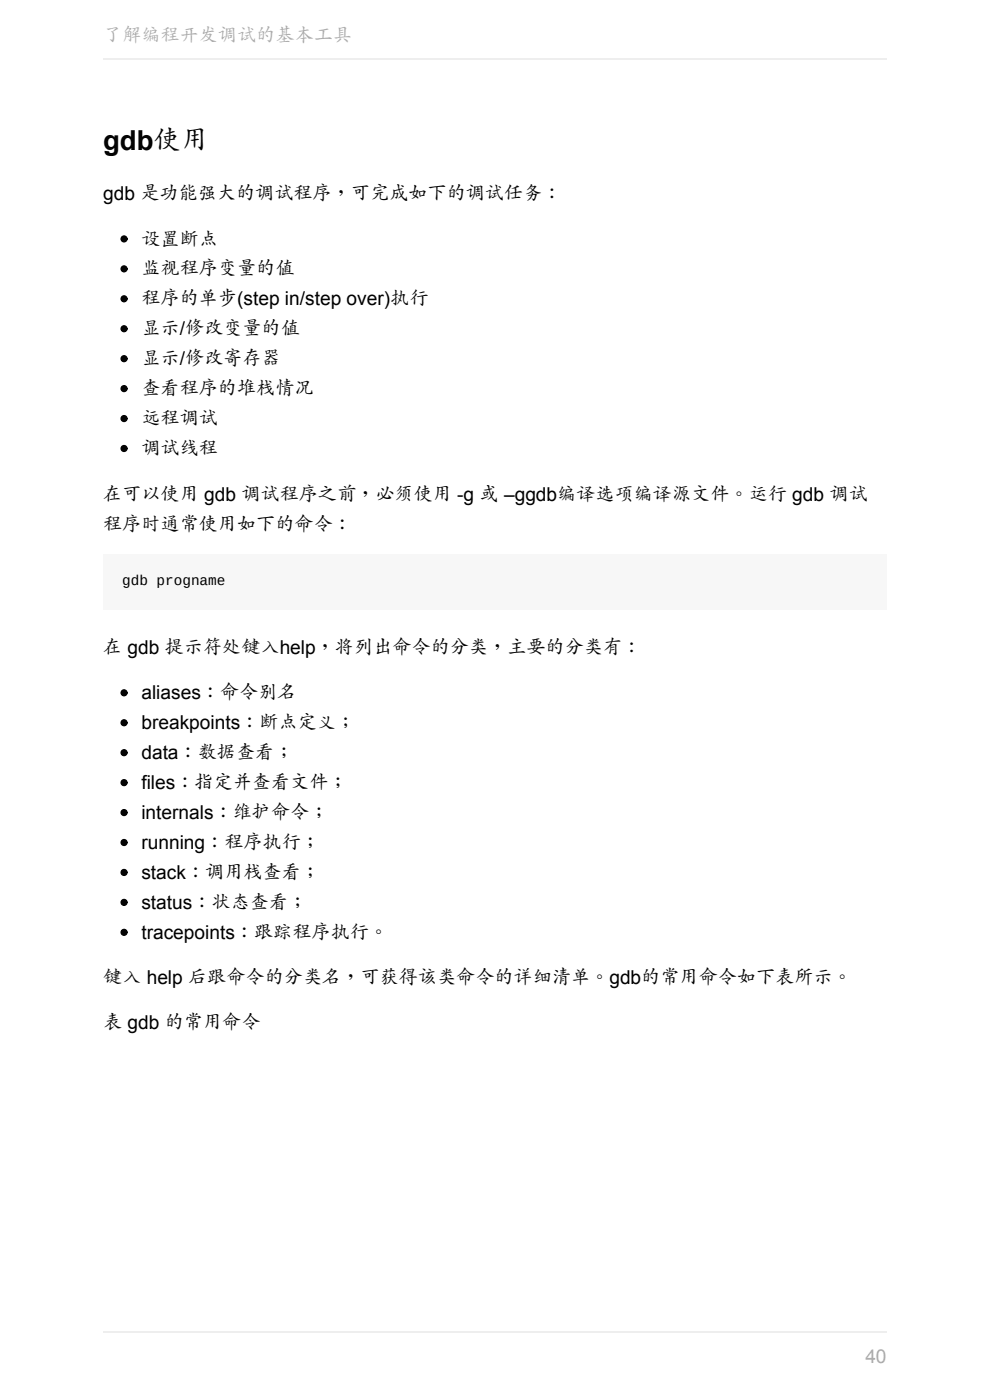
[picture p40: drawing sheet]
<svg xmlns="http://www.w3.org/2000/svg" width="210mm" height="297mm" viewBox="0 0 210 297" stroke-linecap="round" stroke-linejoin="round" font-family="sans-serif">
<defs><g id="words">
<text font-size="5.8" x="21.9" y="31.8">gdb使用</text>
<g font-size="4.1" fill="#aaa">
<text x="21.9" y="8.9">了解编程开发调试的基本工具</text>
<text x="183.6" y="289.1">40</text>
</g>
<g font-size="4.1">
<text x="21.9" y="42.4">gdb 是功能强大的调试程序，可完成如下的调试任务：</text>
<text x="30" y="52.1">设置断点</text>
<text x="30" y="58.4">监视程序变量的值</text>
<text x="30" y="64.8">程序的单步(step in/step over)执行</text>
<text x="30" y="71.1">显示/修改变量的值</text>
<text x="30" y="77.5">显示/修改寄存器</text>
<text x="30" y="83.8">查看程序的堆栈情况</text>
<text x="30" y="90.2">远程调试</text>
<text x="30" y="96.5">调试线程</text>
<text x="21.9" y="106.2">在可以使用 gdb 调试程序之前，必须使用 -g 或 –ggdb编译选项编译源文件。运行 gdb 调试</text>
<text x="21.9" y="112.5">程序时通常使用如下的命令：</text>
<text x="21.9" y="138.7">在 gdb 提示符处键入help，将列出命令的分类，主要的分类有：</text>
<text x="30" y="148.4">aliases：命令别名</text>
<text x="30" y="154.7">breakpoints：断点定义；</text>
<text x="30" y="161.1">data：数据查看；</text>
<text x="30" y="167.4">files：指定并查看文件；</text>
<text x="30" y="173.8">internals：维护命令；</text>
<text x="30" y="180.1">running：程序执行；</text>
<text x="30" y="186.5">stack：调用栈查看；</text>
<text x="30" y="192.8">status：状态查看；</text>
<text x="30" y="199.2">tracepoints：跟踪程序执行。</text>
<text x="21.9" y="208.8">键入 help 后跟命令的分类名，可获得该类命令的详细清单。gdb的常用命令如下表所示。</text>
<text x="21.9" y="218.2">表 gdb 的常用命令</text>
</g>
<text font-size="3" x="25.9" y="124.1">gdb progname</text>
</g></defs>
<path d="M21.9 117.6h166.2v11.7h-166.2z" fill="#f7f7f7"/>
<g fill="#000" stroke="#000" stroke-width=".25">
<circle cx="26.3" cy="50.7" r=".63"/>
<circle cx="26.3" cy="57" r=".63"/>
<circle cx="26.3" cy="69.7" r=".63"/>
<circle cx="26.3" cy="76.1" r=".63"/>
<circle cx="26.3" cy="63.4" r=".63"/>
<circle cx="26.3" cy="82.4" r=".63"/>
<circle cx="26.3" cy="88.8" r=".63"/>
<circle cx="26.3" cy="95.1" r=".63"/>
</g>
<path d="M25.9 121.7h21.9v3.6h-21.9z" fill="#f7f7f7"/>
<g fill="#000" stroke="#000" stroke-width=".25">
<circle cx="26.3" cy="147" r=".63"/>
<circle cx="26.3" cy="153.3" r=".63"/>
<circle cx="26.3" cy="159.7" r=".63"/>
<circle cx="26.3" cy="172.4" r=".63"/>
<circle cx="26.3" cy="166" r=".63"/>
<circle cx="26.3" cy="178.7" r=".63"/>
<circle cx="26.3" cy="185.1" r=".63"/>
<circle cx="26.3" cy="197.8" r=".63"/>
<circle cx="26.3" cy="191.4" r=".63"/>
</g>
<path d="M21.9 12.6h166.2M21.9 282.6h166.2" fill="none" stroke="#eee" stroke-width=".25"/>
<use href="#words"/>
</svg>
